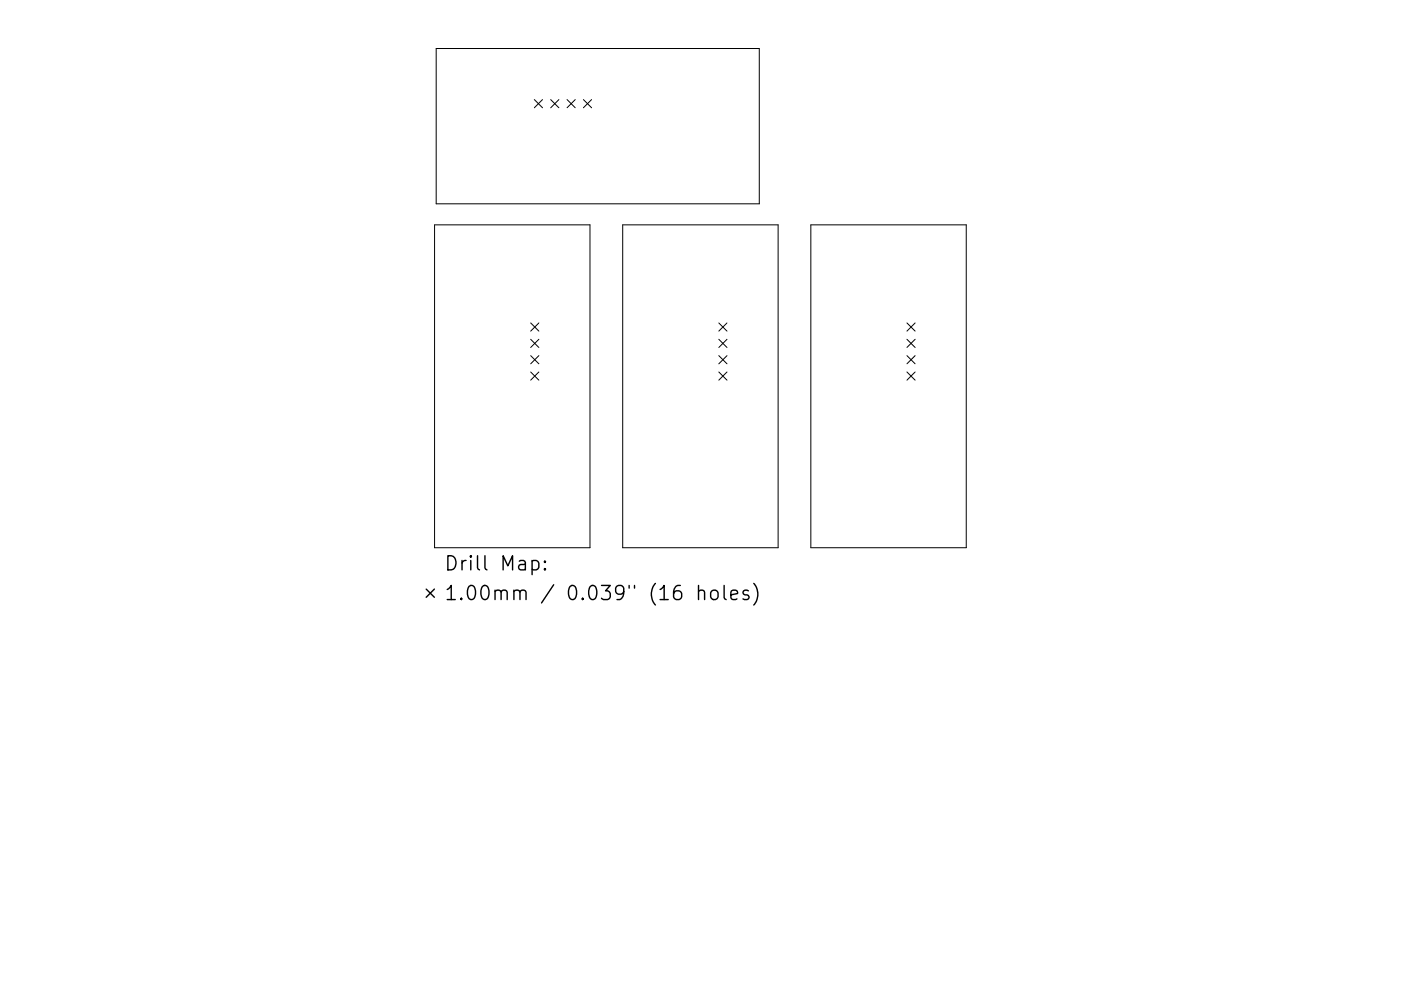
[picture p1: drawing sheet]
<svg xmlns="http://www.w3.org/2000/svg" width="297mm" height="210mm" viewBox="0 0 297 210" stroke-linecap="round" stroke-linejoin="round" font-family="sans-serif">
<defs><g id="words">
<g font-size="4.2">
<text x="94.1" y="121.1">Drill Map:</text>
<text x="94.1" y="127.4">1.00mm / 0.039&quot; (16 holes)</text>
</g>
</g></defs>
<g fill="none" stroke="#000" stroke-width=".21">
<path d="M92.5 10.3h68.5v32.9h-68.5zM113.3 21.1l1.7 1.8M115 21.1l-1.7 1.8M116.8 21.1l1.7 1.8M118.5 21.1l-1.7 1.8M120.2 21.1l1.8 1.8M122 21.1l-1.8 1.8M123.7 21.1l1.7 1.8M125.4 21.1l-1.7 1.8M92.1 47.7h33v68.5h-33zM132 47.7h33v68.5h-33zM171.9 47.7h33v68.5h-33z"/>
<path d="M112.5 68.5l1.7 1.8M112.5 72l1.7 1.7M112.5 75.5l1.7 1.7M112.5 78.9l1.7 1.8M114.2 68.5l-1.7 1.8M114.2 72l-1.7 1.7M114.2 75.5l-1.7 1.7M114.2 78.9l-1.7 1.8M152.4 68.5l1.7 1.8M152.4 72l1.7 1.7M152.4 75.5l1.7 1.7M152.4 78.9l1.7 1.8"/>
<path d="M154.1 68.5l-1.7 1.8M154.1 72l-1.7 1.7M154.1 75.5l-1.7 1.7M154.1 78.9l-1.7 1.8M192.3 68.5l1.7 1.8M192.3 72l1.7 1.7M192.3 75.5l1.7 1.7M192.3 78.9l1.7 1.8M194 68.5l-1.7 1.8M194 72l-1.7 1.7M194 75.5l-1.7 1.7M194 78.9l-1.7 1.8"/>
</g>
<path d="M112.8 119.1l.9-.2 .5 .6v.8l-.2 .5-.3 .1-.9-.1M115.5 119.1l.2 .1-.2 .1-.1-.1 .1-.1v.2M90.4 125l1.7 1.7M92.1 125l-1.7 1.7M115.5 120.6l.2 .2-.2 .1-.1-.1 .1-.2v.3M148.1 125.5a.74 .74 0 0 1 1.3 .1v1.6M148.1 124.2v3M150.8 125.5a.81 .81 0 0 1 .8-.3 .81 .81 0 0 1 .6 .6v.8a.81 .81 0 0 1-.7 .6 .81 .81 0 0 1-.8-.6v-.8zM153.5 124.2v2.6l.5 .4M155 126.2l1.4-.3-.2-.5-.8-.2-.4 .4v1.2l.1 .3 .3 .1 .8-.1M158.7 125.4l-.7-.2-.5 .4 .2 .5 1 .3 .1 .2-.1 .5-.3 .1-.9-.1M159.8 123.8a3.4 3.4 0 0 1 0 4.6" fill="none" stroke="#000" stroke-width=".3"/>
<use href="#words"/>
</svg>
